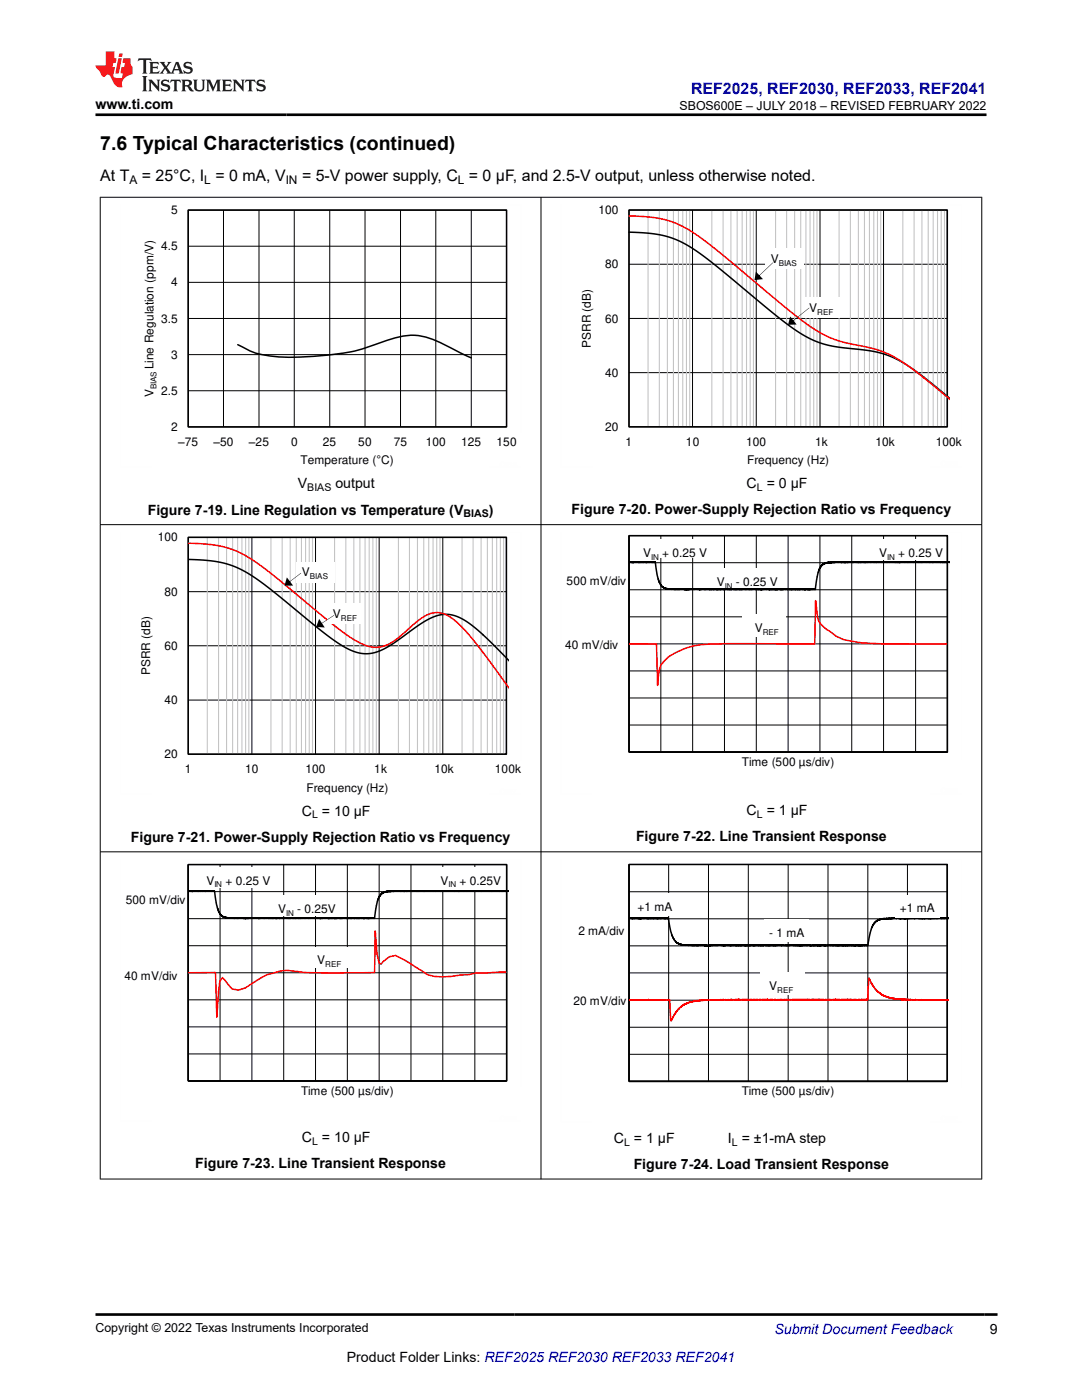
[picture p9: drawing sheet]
<svg xmlns="http://www.w3.org/2000/svg" width="216mm" height="279mm" viewBox="0 0 216 279" stroke-linecap="round" stroke-linejoin="round" font-family="sans-serif">
<defs><g id="words">
<text font-size="3.9" x="20" y="29.9">7.6 Typical Characteristics (continued)</text>
<text font-size="3.2" fill="#00f" x="137.9" y="18.7">REF2025, REF2030, REF2033, REF2041</text>
<g font-size="3.2">
<text x="20" y="36.1">At T</text>
<text x="28.3" y="36.1">= 25°C, I = 0 mA, V</text>
<text x="60.3" y="36.1">= 5-V power supply, C = 0 µF, and 2.5-V output, unless otherwise noted.</text>
</g>
<g font-size="2.8">
<text x="19" y="21.8">www.ti.com</text>
<text x="59.4" y="97.5">V</text>
<text x="66.9" y="97.5">output</text>
<text x="149" y="97.4">C = 0 µF</text>
<text x="29.5" y="102.7">Figure 7-19. Line Regulation vs Temperature (V</text>
<text x="97.5" y="102.7">)</text>
<text x="114.1" y="102.7">Figure 7-20. Power-Supply Rejection Ratio vs Frequency</text>
<text x="26.1" y="168">Figure 7-21. Power-Supply Rejection Ratio vs Frequency</text>
<text x="60.2" y="162.8">C = 10 µF</text>
<text x="126.9" y="167.9">Figure 7-22. Line Transient Response</text>
<text x="149" y="162.7">C = 1 µF</text>
<text x="60.2" y="228">C = 10 µF</text>
<text x="39" y="233.2">Figure 7-23. Line Transient Response</text>
<text x="122.5" y="228.1">C = 1 µF</text>
<text x="126.4" y="233.3">Figure 7-24. Load Transient Response</text>
<text x="145.3" y="228.1">I = ±1-mA step</text>
<text x="197.5" y="266.1">9</text>
<text x="69.2" y="271.7">Product Folder Links: REF2025 REF2030 REF2033 REF2041</text>
</g>
<text font-size="2.8" fill="#00f" x="154.5" y="266.2">Submit Document Feedback</text>
<g font-size="2.5">
<text x="135.6" y="21.9">SBOS600E – JULY 2018 – REVISED FEBRUARY 2022</text>
<text x="19" y="265.9">Copyright © 2022 Texas Instruments Incorporated</text>
</g>
<g font-size="2.4">
<text x="25.8" y="36.7">A</text>
<text x="40.8" y="36.7">L</text>
<text x="57" y="36.7">IN</text>
<text x="91.4" y="36.7">L</text>
<text x="34.2" y="42.7">5</text>
<text x="119.4" y="42.7">100</text>
<text x="32.2" y="49.9">4.5</text>
<text x="120.8" y="53.6">80</text>
<text x="153.8" y="52.5">V</text>
<text x="34.2" y="57.2">4</text>
<text x="32.2" y="64.4">3.5</text>
<text x="120.8" y="64.4">60</text>
<text x="161.5" y="62.3">V</text>
<text x="34.2" y="71.6">3</text>
<text x="117.9" y="69.5" transform="rotate(-90 117.9 69.5)">PSRR (dB)</text>
<text x="30.6" y="73.7" transform="rotate(-90 30.6 73.7)">Line Regulation (ppm/V)</text>
<text x="120.8" y="75.2">40</text>
<text x="30.6" y="79.3" transform="rotate(-90 30.6 79.3)">V</text>
<text x="32.2" y="78.8">2.5</text>
<text x="34.2" y="86">2</text>
<text x="35.6" y="88.9">±75</text>
<text x="42.6" y="88.9">±50</text>
<text x="49.7" y="88.9">±25</text>
<text x="58.1" y="88.9">0</text>
<text x="64.4" y="88.9">25</text>
<text x="71.5" y="88.9">50</text>
<text x="78.6" y="88.9">75</text>
<text x="85" y="88.9">100</text>
<text x="92" y="88.9">125</text>
<text x="99.1" y="88.9">150</text>
<text x="120.8" y="86">20</text>
<text x="124.8" y="88.9">1</text>
<text x="136.9" y="88.9">10</text>
<text x="148.9" y="88.9">100</text>
<text x="162.6" y="88.9">1k</text>
<text x="174.7" y="88.9">10k</text>
<text x="186.7" y="88.9">100k</text>
<text x="60" y="92.7">Temperature (ÉC)</text>
<text x="149.1" y="92.7">Frequency (Hz)</text>
<text x="31.5" y="108.1">100</text>
<text x="128.3" y="111.1">V</text>
<text x="132.1" y="111.1">+ 0.25 V</text>
<text x="175.4" y="111.1">V</text>
<text x="179.2" y="111.1">+ 0.25 V</text>
<text x="32.8" y="118.9">80</text>
<text x="60.2" y="115">V</text>
<text x="113.1" y="116.7">500 mV/div</text>
<text x="143" y="116.9">V</text>
<text x="146.8" y="116.9">- 0.25 V</text>
<text x="66.4" y="123.3">V</text>
<text x="32.8" y="129.7">60</text>
<text x="112.8" y="129.5">40 mV/div</text>
<text x="150.6" y="126.1">V</text>
<text x="30" y="134.8" transform="rotate(-90 30 134.8)">PSRR (dB)</text>
<text x="32.8" y="140.5">40</text>
<text x="32.8" y="151.3">20</text>
<text x="36.9" y="154.2">1</text>
<text x="48.9" y="154.2">10</text>
<text x="60.9" y="154.2">100</text>
<text x="74.7" y="154.2">1k</text>
<text x="86.7" y="154.2">10k</text>
<text x="98.8" y="154.2">100k</text>
<text x="148" y="152.9">Time (500 µs/div)</text>
<text x="61.1" y="158">Frequency (Hz)</text>
<text x="41.2" y="176.5">V</text>
<text x="45" y="176.5">+ 0.25 V</text>
<text x="87.9" y="176.5">V</text>
<text x="91.7" y="176.5">+ 0.25V</text>
<text x="25.1" y="180.5">500 mV/div</text>
<text x="55.5" y="182.2">V</text>
<text x="59.3" y="182.2">- 0.25V</text>
<text x="127.2" y="181.7">+1 mA</text>
<text x="179.6" y="182.1">+1 mA</text>
<text x="115.4" y="186.7">2 mA/div</text>
<text x="153.5" y="186.9">- 1 mA</text>
<text x="24.8" y="195.6">40 mV/div</text>
<text x="63.3" y="192.5">V</text>
<text x="153.5" y="197.6">V</text>
<text x="114.4" y="200.6">20 mV/div</text>
<text x="60.1" y="218.5">Time (500 µs/div)</text>
<text x="148" y="218.6">Time (500 µs/div)</text>
</g>
<g font-size="2.1">
<text x="61.3" y="98">BIAS</text>
<text x="151" y="98">L</text>
<text x="92.5" y="103.3">BIAS</text>
<text x="62.3" y="163.3">L</text>
<text x="151" y="163.2">L</text>
<text x="62.3" y="228.5">L</text>
<text x="124.5" y="228.6">L</text>
<text x="146" y="228.6">L</text>
</g>
<g font-size="1.6">
<text x="155.4" y="53.1">BIAS</text>
<text x="163.1" y="62.9">REF</text>
<text x="31.2" y="77.7" transform="rotate(-90 31.2 77.7)">BIAS</text>
<text x="129.9" y="111.7">IN</text>
<text x="177" y="111.7">IN</text>
<text x="61.8" y="115.6">BIAS</text>
<text x="144.6" y="117.5">IN</text>
<text x="68" y="123.8">REF</text>
<text x="152.2" y="126.7">REF</text>
<text x="42.8" y="177.1">IN</text>
<text x="89.5" y="177.1">IN</text>
<text x="57.1" y="182.8">IN</text>
<text x="64.9" y="193">REF</text>
<text x="155.1" y="198.1">REF</text>
</g>
</g></defs>
<g fill="none" stroke="#000" stroke-width=".2">
<path d="M37.6 41.9h63.5v43.3h-63.5zM37.6 56.3h63.5M37.6 49.1h63.5M44.6 41.9v43.3M51.7 41.9v43.3M58.7 41.9v43.3M65.8 41.9v43.3M72.8 41.9v43.3M79.9 41.9v43.3M87 41.9v43.3M94 41.9v43.3M125.5 41.9h63.5v43.3h-63.5z"/>
<path d="M125.5 52.7h63.5M138.2 41.9v43.3M150.9 41.9v43.3M163.6 41.9v43.3M176.3 41.9v43.3M37.6 78h63.5M37.6 70.8h63.5M37.6 63.6h63.5M125.5 63.6h63.5M125.5 74.4h63.5"/>
</g>
<path d="M37.6 41.9h63.5v43.3h-63.5zM125.5 41.9h63.5v43.3h-63.5zM125.5 46.3l3.6 .2 3.2 .5 2.5 .8 2.5 1.2 2.1 1.4 2.8 2.1 14.5 11.9 2.7 1.9 2.3 1.3 2.1 .9 2 .5 8 1 2.9 .8 1.7 .6 1.9 1 4.1 2.9M47.4 68.8a19.1 19.1 0 0 0 11.3 2.5l1.8-.1a45.2 45.2 0 0 0 17-3.4 11.9 11.9 0 0 1 10.5 .6l6 3M184.3 75.2l5.1 4.2" fill="none" stroke="#000" stroke-width=".3"/>
<path d="M24 40.9v52.4M36.3 40.9h67.7M104 40.9v45.5M111.9 40.9v52.3M124.2 40.9h67.7M191.9 40.9v45.4M24 93.2h6.2M97.8 93.2h6.2M111.9 93.2h6.2M185.7 93.2h6.2" fill="none" stroke="#fefefe" stroke-width=".2" stroke-dasharray=".4 .1" stroke-linecap="butt"/>
<g fill="none" stroke="#c4c4c4" stroke-width=".22">
<path d="M129.3 41.9v43.3M131.6 41.9v43.3M133.2 41.9v43.3M134.4 41.9v43.3M135.4 41.9v43.3M136.2 41.9v43.3M137 41.9v43.3M137.6 41.9v43.3M142 41.9v43.3M144.3 41.9v43.3M145.8 41.9v43.3M147.1 41.9v43.3"/>
<path d="M148.1 41.9v43.3M149 41.9v43.3M149.7 41.9v43.3M150.3 41.9v43.3M154.8 41.9v43.3M157 41.9v43.3M158.6 41.9v43.3M159.8 41.9v43.3M160.8 41.9v43.3M161.6 41.9v43.3M162.4 41.9v43.3M163 41.9v43.3"/>
<path d="M167.4 41.9v43.3M169.7 41.9v43.3M171.3 41.9v43.3M172.5 41.9v43.3M173.5 41.9v43.3M174.4 41.9v43.3M175.1 41.9v43.3M175.7 41.9v43.3M180.1 41.9v43.3M182.4 41.9v43.3M184 41.9v43.3M185.2 41.9v43.3"/>
<path d="M186.2 41.9v43.3M187.1 41.9v43.3M187.8 41.9v43.3M188.5 41.9v43.3"/>
</g>
<path d="M125.5 43.1l3.7 .2 2.9 .4 2.4 .7 2.4 1.2 2.3 1.4 2.5 1.9 15.8 13.1 5.3 3.9 2.2 1.2 2.2 .9 6.8 1.5 2.9 1 3.2 1.8 4.3 3.1M184.3 75.3l5.1 4.3" fill="none" stroke="#f00" stroke-width=".3"/>
<path d="M160.2 59.4h7.3v4.1h-7.3z" fill-rule="evenodd" fill="#fff"/>
<path d="M158 64.1l3.5-2.6zM157.7 63.2l1.3 1.6h-1.8z" fill="#000"/>
<path d="M152.6 49.6h7.7v4.1h-7.7z" fill-rule="evenodd" fill="#fff"/>
<path d="M151.3 55.2l2.9-2.8zM150.8 54.2l1.4 1.5-1.7 .2z" fill="#000"/>
<path d="M37.6 107.2h63.5v43.3h-63.5zM37.6 118.1h63.5M50.3 107.2v43.3M63 107.2v43.3M75.7 107.2v43.3M88.4 107.2v43.3M37.6 139.7h63.5M37.6 128.9h63.5" fill="none" stroke="#000" stroke-width=".2"/>
<g fill="none" stroke="#c4c4c4" stroke-width=".22">
<path d="M41.4 107.2v43.3M43.6 107.2v43.3M45.2 107.2v43.3M46.4 107.2v43.3M47.4 107.2v43.3M48.3 107.2v43.3M49 107.2v43.3M49.7 107.2v43.3M54.1 107.2v43.3M56.3 107.2v43.3M57.9 107.2v43.3M59.1 107.2v43.3"/>
<path d="M60.2 107.2v43.3M61 107.2v43.3M61.7 107.2v43.3M62.4 107.2v43.3M66.8 107.2v43.3M69 107.2v43.3M70.6 107.2v43.3M71.8 107.2v43.3M72.8 107.2v43.3M73.7 107.2v43.3M74.4 107.2v43.3M75.1 107.2v43.3"/>
<path d="M79.5 107.2v43.3M81.7 107.2v43.3M83.3 107.2v43.3M84.6 107.2v43.3M85.5 107.2v43.3M86.4 107.2v43.3M87.1 107.2v43.3M87.8 107.2v43.3M92.2 107.2v43.3M94.4 107.2v43.3M96 107.2v43.3M97.2 107.2v43.3"/>
<path d="M98.2 107.2v43.3M99.1 107.2v43.3M99.8 107.2v43.3M100.5 107.2v43.3"/>
</g>
<path d="M37.6 107.2h63.4v43.3h-63.4zM37.6 111.6l3.6 .2 2.9 .4 2.3 .7 2.5 1.2 2.1 1.3 2.4 1.8 12.9 10.4 2.8 1.7 2.2 .9 1.2 .2h1.1l1.2-.2 1.3-.4 2.5-1.5 6.2-4.4 1.8-.8 1.6-.5 1.9 .1 1.9 .7 2 1.2 2.4 2.1M96.3 126.6l5.1 5.1" fill="none" stroke="#000" stroke-width=".3"/>
<path d="M37.6 108.4l3.7 .2 2.9 .4 2.4 .7 2.5 1.3 2.6 1.6 2.4 1.9 13.7 11.2 2.9 2 2 1 1.3 .4 1 .1 1-.1 1.2-.4 2.2-1.4 4.9-4.1 1.6-.7 1.5-.2 1.7 .4 2 1.4 2.2 2.3 3.1 3.8M96.3 130.1l5.1 7" fill="none" stroke="#f00" stroke-width=".3"/>
<path d="M24 106.2v52.4M36.3 106.2h67.6M103.9 106.2v45.5M24 158.5h6.2M97.7 158.5h6.2" fill="none" stroke="#fefefe" stroke-width=".2" stroke-dasharray=".4 .1" stroke-linecap="butt"/>
<path d="M65.2 120.4h7.3v4h-7.3z" fill-rule="evenodd" fill="#fff"/>
<path d="M63.9 124.5l2.8-1.7zM63.7 123.5l1.1 1.7-1.7-.1z" fill="#000"/>
<path d="M59 112.2h7.8v4h-7.8z" fill-rule="evenodd" fill="#fff"/>
<path d="M57.6 116.2l2.5-1.8zM57.2 115.2l1.3 1.7h-1.7z" fill="#000"/>
<g fill="none" stroke="#000" stroke-width=".2">
<path d="M125.5 106.9h63.5v43.2h-63.5zM125.5 117.7h63.5M125.5 112.3h63.5M131.9 106.9v43.2M138.2 106.9v43.2M144.6 106.9v43.2M150.9 106.9v43.2M157.3 106.9v43.2M163.6 106.9v43.2M170 106.9v43.2M176.3 106.9v43.2M182.7 106.9v43.2"/>
<path d="M125.5 139.3h63.5M125.5 133.9h63.5M125.5 128.5h63.5M125.5 123.1h63.5M125.5 144.7h63.5"/>
</g>
<path d="M125.5 112.2h1M125.5 106.9h63.5v43.2h-63.5zM125.5 106.9v43.2h63.5M126.4 112.2h4.3l.4 2.6 .5 1.6 .7 .8 .5 .3v-.1l.5 .1M133.3 117.5l1.4 .2 1.7-.1 .6 .1 .1-.1 .4 .1 .1-.2 .5 .1 .1-.1 .3 .1 .9-.1 .2 .2 .4-.2 .7 .2 1.4-.1 .2 .1 .1-.2 .1 .2 .5-.2 .1 .2 .2-.2v.1l.4 .1 .3-.1 .6 .1 .1-.2 1 .2 .5-.2 .3 .2 2.1-.2 .2 .1 1.7-.1 .2 .1 .2-.1 1.1 .2 .5-.2 1.2 .1M174.2 112.1l.2 .1v-.1l.1 .1 .3-.1 .1 .2v-.2h.9v.2l.9-.2 .1 .1 .1-.1 .2 .1 .1-.1 .2 .1 .8-.1 .4 .2 1.4-.2h.5l.1 .2 .1-.2 .4 .2 1.1-.2v.1l.2-.1 1 .1v-.1v.1h.5l.1 .1 .7-.2 .2 .1 .1-.1 .6 .2 .2-.2 1.2 .1 .1-.1 .2 .1h.5M174.2 112.2l-1.7 .1-.3-.2-.3 .1-.2-.1v.1v-.1l-.7 .2-.3-.2-.5 .2-.9-.1v-.1l-.1 .2-.1-.1-.4 .1-.7-.2-.1 .2-.4-.2-.3 .1h-.6l-.1 .1-1.2-.1-.9 .3-.5 .4-.6 1-.6 3.7-.1-.1-.1 .2h-1.1l-1.2-.1v-.1l-.5 .2-6-.1M189.4 112.2h-1.6" fill="none" stroke="#000" stroke-width=".3"/>
<path d="M189 106.9v43.2h-63.5" fill="none" stroke="#000" stroke-width=".22"/>
<path d="M125.5 128.5h5.5l.2 8.3 .1-1.6a4.4 4.4 0 0 1 2.2-4.2 14.5 14.5 0 0 1 8.4-2.5h20.7l.1-8.6 .4 3.2 .3 1 1.4 1.4 2 1.4 1.5 .7a54.1 54.1 0 0 0 12.9 .9h7.7" fill="none" stroke="#f00" stroke-width=".3"/>
<path d="M111.9 106.2v52.3M124.2 106.2h67.7M191.9 106.2v45.4M111.9 158.4h6.2M185.7 158.4h6.2" fill="none" stroke="#fefefe" stroke-width=".2" stroke-dasharray=".4 .1" stroke-linecap="butt"/>
<g fill="#fff">
<path d="M140.6 113.4h14.8v3.9h-14.8z" fill-rule="evenodd"/>
<path d="M173 107.6h14.8v4.2h-14.8z" fill-rule="evenodd"/>
<path d="M125.8 107.6h15.4v3.8h-15.4z" fill-rule="evenodd"/>
<path d="M148.1 122.6h8.7v4.5h-8.7z" fill-rule="evenodd"/>
</g>
<g fill="none" stroke="#000" stroke-width=".2">
<path d="M37.6 172.5h63.5v43.2h-63.5zM37.6 177.9h63.5M43.9 172.5v43.2M50.3 172.5v43.2M56.6 172.5v43.2M63 172.5v43.2M69.3 172.5v43.2M75.7 172.5v43.2M82 172.5v43.2M88.4 172.5v43.2M94.7 172.5v43.2M37.6 199.5h63.5"/>
<path d="M37.6 194.1h63.5M37.6 188.7h63.5M37.6 183.3h63.5M37.6 210.3h63.5M37.6 204.9h63.5"/>
</g>
<path d="M37.5 177.8l1 .1M37.6 172.5h63.5v43.2h-63.5zM37.6 172.5v43.2h63.5M38.5 177.8h4.3l.4 2.6 .5 1.6 .6 .9 .6 .2v-.1l.4 .1M86.2 177.8l.2 .1v-.1l.1 .1 .4-.1v.1l.1-.1h.8l.1 .1 .9-.1 .1 .1v-.1l.2 .1 .2-.1 .2 .1 .7-.1 1.4 .1 .4-.1h.6v.1l.2-.1 .4 .1 1.1-.1v.1l.2-.1 .9 .1v-.1l.1 .1 .5-.1v.1l.8-.2 .1 .2 .1-.1 .6 .1 .2-.1 .4 .1 .1-.1 .7 .1 .2-.1 .4 .1 1.9-.1M86.2 177.8l-1.7 .1-.3-.1-.3 .1-.1-.1-.1 .1v-.1l-.6 .1-.3-.1-.6 .1h-.9v-.1v.1l-.1-.1-.5 .1-.7-.1-.1 .1-.4-.1-.2 .1-.7-.1v.1h-1.3l-.9 .2-.5 .4-.5 1.1-.7 3.7-.1-.1v.1l-1.7-.1-.3 .1-.4-.1-.5 .1h-5.9M45.3 183.1l1.5 .2 1.7-.1 .5 .1 .1-.1 .5 .1 .1-.1 .5 .1v-.2l.3 .2 1-.1 .1 .1 .5-.1M52.1 183.2l2 .1 .1-.1 .1 .1 .1-.1 .5 .1 .1-.1 .1 .1 .2-.1 .1 .1h.4l.3-.1 .6 .1v-.1l1.1 .1 .5-.1 .3 .1 4-.1 .2 .1 .2-.1 1 .1 .5-.1 1.3 .1" fill="none" stroke="#000" stroke-width=".3"/>
<path d="M101.1 172.5v43.2h-63.5" fill="none" stroke="#000" stroke-width=".22"/>
<path d="M101 194l-6.1 .2-1.4 .3-1.5 .1a13.5 13.5 0 0 1-6.7-.1l-3.8-2.4-2.6-1.4-1.2 .2-1.7 1.5-.3-.2-.5-1.8-.3-4.6-.2 8.3-7.8 .1a48.2 48.2 0 0 1-9.7-.5l-1.3 .1-2.7 .8-4.2 2.6-1.4 .4-1.3-.2-1.9-2.3-.5 .7-.6 7.2-.3-8.9h-5.4" fill="none" stroke="#f00" stroke-width=".3"/>
<path d="M24 171.5v52.3M36.3 171.5h67.7M104 171.5v45.4M24 223.7h6.2M97.8 223.7h6.2" fill="none" stroke="#fefefe" stroke-width=".2" stroke-dasharray=".4 .1" stroke-linecap="butt"/>
<g fill="#fff">
<path d="M53 178.7h14.9v4.1h-14.9z" fill-rule="evenodd"/>
<path d="M85.4 173.1h14.9v4.5h-14.9z" fill-rule="evenodd"/>
<path d="M38.7 173.1h15.1v4.1h-15.1z" fill-rule="evenodd"/>
<path d="M60.8 189h9.2v4.2h-9.2z" fill-rule="evenodd"/>
</g>
<g fill="none" stroke="#000" stroke-width=".2">
<path d="M125.5 172.5h63.5v43.3h-63.5zM125.5 178h63.5M133.4 172.5v43.3M141.4 172.5v43.3M149.3 172.5v43.3M157.3 172.5v43.3M165.2 172.5v43.3M173.2 172.5v43.3M181.1 172.5v43.3M125.5 199.6h63.5M125.5 194.2h63.5M125.5 188.8h63.5"/>
<path d="M125.5 183.4h63.5M125.5 210.4h63.5M125.5 205h63.5"/>
</g>
<path d="M125.5 172.5h63.5v43.3h-63.5zM125.5 172.5v43.3h63.5M125.5 183.2l2.5 .1M128 183.3h5.3l.5 2.6 .5 1.3 .7 .9 .9 .5 .1-.1 .6 .2h1.7l2.1-.1 .7 .2 .2-.1h.5l.1-.1 .7 .1v-.1v.1h.4l1.2-.1 .1 .1 .7-.1M145 188.6l2.4 .1 .1-.1 .2 .1 .1-.1 .2 .1 .6-.1 .1 .2 .3-.2v.1h.5l.1-.1 2.4 .1 .6-.1 .9 .1M187.5 183.2l.2 .1 .1-.1 .1 .1 .4-.1v.1l1.1-.1M187.5 183.3h-2.1l-.4-.1-.4 .1-.1-.1-.1 .1v-.1l-.8 .1-.4-.1-.7 .1h-1.1v-.1l-.1 .1-.1-.1-.6 .1-.8-.1-.1 .1-.5-.1-.3 .1-.8-.1-.1 .2-1.6-.1-1.1 .3-.6 .4-.7 1-.4 1.3-.5 2.4-.1-.1-.1 .1-2-.1-.4 .2-.5-.2-1.9 .1-1.2-.1-.2 .1v-.1l-.5 .1-.8-.1-1.7 .1-3.2-.1-.4 .1-.9-.1-1 .1-.1-.1-4.6 .1" fill="none" stroke="#000" stroke-width=".3"/>
<path d="M189 172.5v43.3h-63.5" fill="none" stroke="#000" stroke-width=".22"/>
<path d="M125.5 199.6h8.1l.2 3.8 .1 .4 1-1.9 1-1.1 1.7-.8 2.2-.4 4-.1h29.4l.2-4.3 .8 1.6 1 1.2 1.1 .7 1.1 .4 3.2 .4 8.8 .1" fill="none" stroke="#f00" stroke-width=".3"/>
<path d="M111.9 171.5v52.4M124.2 171.5h67.7M191.9 171.5v45.5M111.9 223.8h6.2M185.7 223.8h6.2" fill="none" stroke="#fefefe" stroke-width=".2" stroke-dasharray=".4 .1" stroke-linecap="butt"/>
<g fill="#fff">
<path d="M126.2 178.2h9v4.6h-9z" fill-rule="evenodd"/>
<path d="M178.6 178.6h8.9v4.6h-8.9z" fill-rule="evenodd"/>
<path d="M152.5 183.4h9v4.6h-9z" fill-rule="evenodd"/>
<path d="M151.6 194.1h8.9v4.5h-8.9z" fill-rule="evenodd"/>
</g>
<path d="M19.9 39.4h176.1M20 39.3v196.1M107.9 39.3v196.1M195.9 39.3v196.1M19.9 104.7h176.1M19.9 170h176.1M19.9 235.3h176.1" fill="none" stroke="#000" stroke-width=".2"/>
<path d="M27.7 11.6l-.2 .6 .5-.2h.6v.1v2.2l-.2 .4h1l-.2-.4v-2.2v-.1h.5l.5 .2-.1-.6zM29.8 12.4l.2 .3v1.6l-.2 .4h1.9l.1-.6a1.08 1.08 0 0 1-1.3 .2v-.7h.6l.4 .2v-.7l-.4 .2h-.6v-.5l.2-.2a1 1 0 0 1 1 .3l-.1-.5zM31.8 12.4l1 1.1-1 1.2h.9l-.2-.2 .4-.8 .5 .8-.2 .2h1.6l-.2-.2 .1-.5h1l.1 .5-.1 .2h.9l-.2-.4-.8-1.9h-.5l-1 2.1-.8-1.1 .9-1h-.8l.2 .2-.5 .6-.3-.6 .1-.2zM35.2 12.8l.4 1h-.8zM36.8 12.5a.65 .65 0 0 0-.2 .7 .65 .65 0 0 0 .6 .5l.7 .1 .1 .3a.79 .79 0 0 1-.7 .4 .79 .79 0 0 1-.7-.5l.1 .7 .2-.1a.93 .93 0 0 0 1.1 0 .93 .93 0 0 0 .4-.9 1.46 1.46 0 0 0-1.2-.6l-.1-.3a1.09 1.09 0 0 1 1.2 .2l-.2-.6-.1 .1-.6-.2zM28.4 15.2l.2 .4v2.2l-.2 .4h1l-.2-.4v-2.2l.2-.4zM29.6 15.9l.2 .4v1.5l-.2 .4h.8l-.3-.4v-1.3l1.7 1.8v-2l.2-.4h-.8l.2 .2 .1 1.1-1.2-1.3zM32.3 16a.65 .65 0 0 0-.2 .8 .65 .65 0 0 0 .7 .4l.6 .2 .1 .2a.79 .79 0 0 1-.7 .4 .79 .79 0 0 1-.7-.5l.1 .7 .2-.1a.93 .93 0 0 0 1.1 .1 .93 .93 0 0 0 .4-1 1.46 1.46 0 0 0-1.2-.5l-.1-.4a1.09 1.09 0 0 1 1.2 .2l-.2-.6-.1 .1-.6-.1zM34.1 15.9l-.1 .6a.63 .63 0 0 1 .7-.3l.1 1.6-.3 .4h1l-.2-.4v-1.6a.66 .66 0 0 1 .8 .3l-.1-.6zM36.2 15.9l.2 .4v1.5l-.2 .4h.9l-.2-.2v-.7h.5l.1 .2a.79 .79 0 0 0 1.2 .6l-1-.9a.61 .61 0 0 0 .6-.6 .61 .61 0 0 0-.5-.7zM36.9 16.2h.2a.47 .47 0 0 1 .5 .1 .47 .47 0 0 1 .1 .5l-.2 .1-.6 .1zM38.5 15.9l.2 .2a2.27 2.27 0 0 0 .4 2 1.04 1.04 0 0 0 1.7-.7v-1.3l.2-.2h-.8l.2 .4v1.1a.6 .6 0 0 1-.6 .6 .6 .6 0 0 1-.6-.6v-1.1l.3-.4zM41.1 15.9l.2 .4v1.5l-.2 .4h.7l-.2-.4v-1.4l.9 1.9 .8-1.9v1.4l-.2 .4h1l-.3-.4v-1.5l.3-.4h-.8l-.7 1.5-.7-1.5zM44.3 15.9l.2 .4v1.5l-.2 .4h1.9l.1-.6a1.09 1.09 0 0 1-1.3 .2v-.7h.6l.4 .2v-.6l-.4 .2h-.6v-.6l.2-.1a1.01 1.01 0 0 1 1 .3l-.1-.6zM46.4 15.9l.3 .4v1.5l-.3 .4h.8l-.2-.4v-1.3l1.6 1.8v-2l.2-.4h-.7l.2 .2v1.1l-1.2-1.3zM49 15.9l-.1 .6a.63 .63 0 0 1 .8-.3v1.6l-.3 .4h1l-.2-.4v-1.6a.66 .66 0 0 1 .8 .3l-.1-.6zM51.4 16a.65 .65 0 0 0-.2 .8 .65 .65 0 0 0 .6 .4l.6 .2 .2 .2a.79 .79 0 0 1-.8 .4 .79 .79 0 0 1-.6-.5l.1 .7 .2-.1a.93 .93 0 0 0 1 .1 .93 .93 0 0 0 .5-1 1.46 1.46 0 0 0-1.3-.5l-.1-.4a1.09 1.09 0 0 1 1.3 .2l-.2-.6-.2 .1-.5-.1z" fill="#231f20"/>
<path d="M21.1 10.3v2.7h-2.1l.1 .4 .9 1a.95 .95 0 0 0 .9 .9 .59 .59 0 0 1 .6-.4 .59 .59 0 0 1 .5 .3l.4 .8a1.59 1.59 0 0 0 2.1 1.4 1.61 1.61 0 0 1 1-2.3l1-.3-.1-1.5a1.59 1.59 0 0 1-.4-1.7h-1.4l-.2 .9h.5l-.1 .9h-.5l-.2 .9v.3l.4 .1-.2 .9h-.6a.73 .73 0 0 1-1.1-.7l.3-1.5h-.5l.2-.9h.5l.2-.9h-.5v-1.3zM23.6 11.6l-.6 3.1h.7l.6-3.1zM23.8 10.7l-.1 .6h.7l.1-.6z" fill="#ed1c24"/>
<path d="M19 22.9h177.8M19 262.3h180" fill="none" stroke="#000" stroke-width=".53"/>
<use href="#words"/>
</svg>
